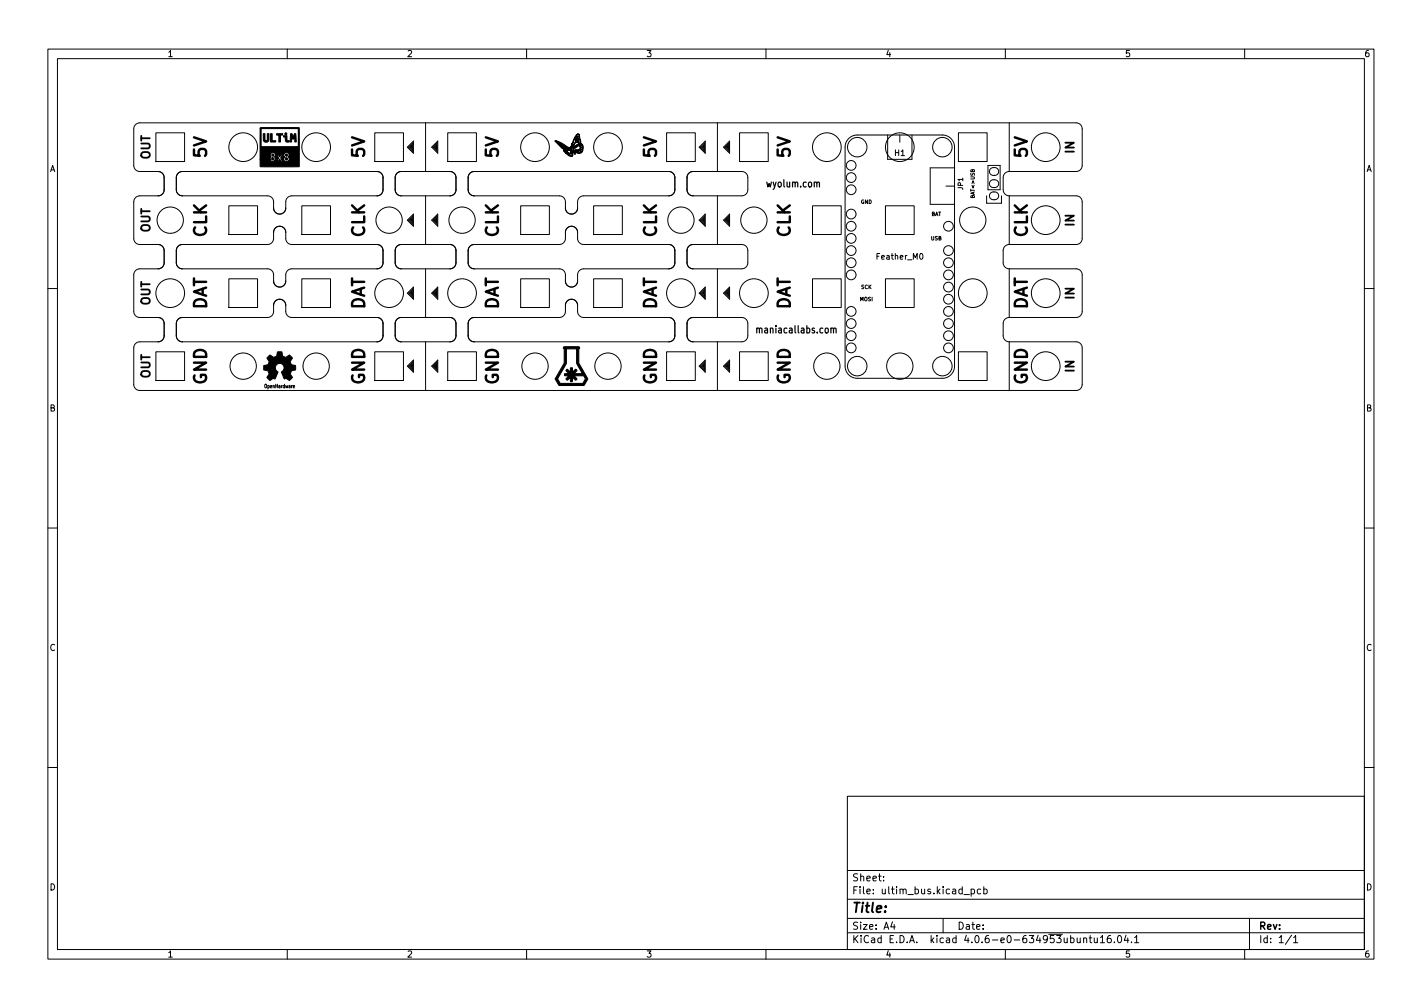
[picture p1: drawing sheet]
<svg xmlns="http://www.w3.org/2000/svg" width="297mm" height="210mm" viewBox="0 0 297 210" stroke-linecap="round" stroke-linejoin="round" font-family="sans-serif">
<defs><g id="words">
<g font-size="3.5">
<text x="43.2" y="32.9" transform="rotate(-90 43.2 32.9)">5V</text>
<text x="76.2" y="32.9" transform="rotate(-90 76.2 32.9)">5V</text>
<text x="104.1" y="32.9" transform="rotate(-90 104.1 32.9)">5V</text>
<text x="137.2" y="32.9" transform="rotate(-90 137.2 32.9)">5V</text>
<text x="165.1" y="32.9" transform="rotate(-90 165.1 32.9)">5V</text>
<text x="214.6" y="32.9" transform="rotate(-90 214.6 32.9)">5V</text>
<text x="43.2" y="49.6" transform="rotate(-90 43.2 49.6)">CLK</text>
<text x="76.2" y="49.6" transform="rotate(-90 76.2 49.6)">CLK</text>
<text x="104.1" y="49.6" transform="rotate(-90 104.1 49.6)">CLK</text>
<text x="137.2" y="49.6" transform="rotate(-90 137.2 49.6)">CLK</text>
<text x="165.1" y="49.6" transform="rotate(-90 165.1 49.6)">CLK</text>
<text x="214.6" y="49.6" transform="rotate(-90 214.6 49.6)">CLK</text>
<text x="43.2" y="64.8" transform="rotate(-90 43.2 64.8)">DAT</text>
<text x="76.2" y="64.8" transform="rotate(-90 76.2 64.8)">DAT</text>
<text x="104.1" y="64.8" transform="rotate(-90 104.1 64.8)">DAT</text>
<text x="137.2" y="64.8" transform="rotate(-90 137.2 64.8)">DAT</text>
<text x="165.1" y="64.8" transform="rotate(-90 165.1 64.8)">DAT</text>
<text x="214.6" y="64.8" transform="rotate(-90 214.6 64.8)">DAT</text>
<text x="43.2" y="80.4" transform="rotate(-90 43.2 80.4)">GND</text>
<text x="76.2" y="80.4" transform="rotate(-90 76.2 80.4)">GND</text>
<text x="104.1" y="80.4" transform="rotate(-90 104.1 80.4)">GND</text>
<text x="137.2" y="80.4" transform="rotate(-90 137.2 80.4)">GND</text>
<text x="165.1" y="80.4" transform="rotate(-90 165.1 80.4)">GND</text>
<text x="214.6" y="80.4" transform="rotate(-90 214.6 80.4)">GND</text>
</g>
<text font-size="2.8" x="178" y="190.6">Title:</text>
<g font-size="2.5">
<text x="31.4" y="33.3" transform="rotate(-90 31.4 33.3)">OUT</text>
<text x="224.4" y="32" transform="rotate(-90 224.4 32)">IN</text>
<text x="224.4" y="47.2" transform="rotate(-90 224.4 47.2)">IN</text>
<text x="31.4" y="48.6" transform="rotate(-90 31.4 48.6)">OUT</text>
<text x="31.4" y="63.8" transform="rotate(-90 31.4 63.8)">OUT</text>
<text x="224.4" y="62.4" transform="rotate(-90 224.4 62.4)">IN</text>
<text x="224.4" y="77.7" transform="rotate(-90 224.4 77.7)">IN</text>
<text x="31.4" y="79.1" transform="rotate(-90 31.4 79.1)">OUT</text>
</g>
<g font-size="2.1">
<text x="160.4" y="39.1">wyolum.com</text>
<text x="158.8" y="69.6">maniacallabs.com</text>
<text x="178" y="184">Sheet:</text>
<text x="178" y="186.7">File: ultim_bus.kicad_pcb</text>
<text x="178" y="196.9">KiCad E.D.A. kicad 4.0.6-e0-634953ubuntu16.04.1</text>
<text x="178" y="194.1">Size: A4</text>
<text x="200" y="194.1">Date:</text>
<text x="263" y="194.1">Rev:</text>
<text x="263" y="196.9">Id: 1/1</text>
</g>
<g font-size="1.8">
<text x="35" y="11.9">1</text>
<text x="85" y="11.9">2</text>
<text x="135" y="11.9">3</text>
<text x="185" y="11.9">4</text>
<text x="235" y="11.9">5</text>
<text x="285" y="11.9">6</text>
<text x="10.3" y="35.9">A</text>
<text x="285.3" y="35.9">A</text>
<text x="10.3" y="85.9">B</text>
<text x="285.3" y="85.9">B</text>
<text x="10.3" y="135.9">C</text>
<text x="285.3" y="135.9">C</text>
<text x="10.3" y="185.9">D</text>
<text x="285.3" y="185.9">D</text>
<text x="35" y="199.9">1</text>
<text x="85" y="199.9">2</text>
<text x="135" y="199.9">3</text>
<text x="185" y="199.9">4</text>
<text x="235" y="199.9">5</text>
<text x="285" y="199.9">6</text>
</g>
<g font-size="1.7">
<text x="186.9" y="32.5">H1</text>
<text x="183.3" y="54.2">Feather_M0</text>
</g>
<text font-size="1.4" x="201.2" y="39.6" transform="rotate(-90 201.2 39.6)">JP1</text>
<g font-size="1.1">
<text x="203.6" y="41.2" transform="rotate(-90 203.6 41.2)">BAT&lt;&gt;USB</text>
<text x="179.8" y="42.5">GND</text>
<text x="194.5" y="45.1">BAT</text>
<text x="194.5" y="50.2">USB</text>
<text x="179.6" y="62.9">MOSI</text>
<text x="179.9" y="60.3">SCK</text>
<text x="55.4" y="81">OpenHardware</text>
</g>
</g></defs>
<g fill="none" stroke="#000" stroke-width=".21">
<path d="M10 10.2h277v190.1h-277zM12 12.2h273v186.1h-273zM60 10.2v2M110 10.2v2M160 10.2v2M210 10.2v2M260 10.2v2M32.6 27.7h6v6h-6zM37.2 36.2l.9-.4h40.6a1.27 1.27 0 0 1 1.3 1.3v2.5a1.27 1.27 0 0 1-1.3 1.3h-17.7a1.27 1.27 0 0 0-1.3 1.3v1.2a1.27 1.27 0 0 1-1.3 1.3 1.27 1.27 0 0 1-1.3-1.3v-1.2a1.27 1.27 0 0 0-1.2-1.3h-17.8a1.27 1.27 0 0 1-1.3-1.3v-2.6zM78.3 27.7h6v6h-6zM82.9 36.2l.9-.4h10.2a1.27 1.27 0 0 1 1.2 1.3v2.5a1.27 1.27 0 0 1-1.2 1.3h-10.2a1.27 1.27 0 0 1-1.3-1.3l.1-2.6zM85.1 30.7l1.3-1.2v2.5z"/>
<path d="M85.3 30.7l.9-.9v1.8zM85.9 30.7l.1-.1v.3zM86.1 30.2v1l-.5-.5zM88.9 25.6v10.2M90.2 30.7l1.2-1.2v2.5zM91.1 30.6v.3l-.2-.2zM91.2 30.2v1l-.5-.5zM91.3 29.8v1.8l-.9-.9zM93.5 27.7h6v6h-6zM98.2 36.2l.9-.4h40.6a1.27 1.27 0 0 1 1.3 1.3v2.5a1.27 1.27 0 0 1-1.3 1.3h-17.8a1.27 1.27 0 0 0-1.3 1.3v1.2a1.27 1.27 0 0 1-1.2 1.3 1.27 1.27 0 0 1-1.3-1.3v-1.2a1.27 1.27 0 0 0-1.3-1.3h-17.7a1.27 1.27 0 0 1-1.3-1.3v-2.6zM139.2 27.7h6v6h-6zM143.9 36.2l.9-.4h10.1a1.27 1.27 0 0 1 1.3 1.3v2.5a1.27 1.27 0 0 1-1.3 1.3h-10.1a1.27 1.27 0 0 1-1.3-1.3v-2.6z"/>
<path d="M146 30.7l1.3-1.2v2.5zM146.6 30.7l.5-.5v1zM146.9 30.6v.3l-.1-.2zM147.2 29.8v1.8l-.9-.9zM149.9 25.6v10.2M151.1 30.7l1.3-1.2v2.5zM152 30.6v.3l-.1-.2zM152.1 30.2v1l-.5-.5zM152.3 29.8v1.8l-.9-.9zM154.5 27.7h6v6h-6zM177.3 28.9l.9-.6 .9-.1h17.7a2.54 2.54 0 0 1 2.6 2.5v45.7a2.54 2.54 0 0 1-2.6 2.6h-17.7a2.54 2.54 0 0 1-2.6-2.6v-45.7l.2-.8zM185.4 28.2v5.1h5.1v-5.1"/>
<path d="M188 28.2v1.5M197.6 38.9h1.8M199.4 35h-5.1v7.7h5.1M200.2 27.7h6v6h-6zM206.4 34.5h2.5v5.1h-2.5zM206.9 37.8l.4-.2 .5-.1a.81 .81 0 0 1 .8 .8 .81 .81 0 0 1-.8 .9h-.3a.81 .81 0 0 1-.8-.5 .81 .81 0 0 1 .2-.9zM206.9 35.2l.4-.2h.5a.81 .81 0 0 1 .8 .8 .81 .81 0 0 1-.8 .8h-.3a.81 .81 0 0 1-.8-.5 .81 .81 0 0 1 .2-.9zM210.8 35.8h14a1.27 1.27 0 0 0 1.3-1.3v-7.6a1.27 1.27 0 0 0-1.3-1.3h-195.6a1.27 1.27 0 0 0-1.3 1.3v7.6a1.27 1.27 0 0 0 1.3 1.3h3.8a1.27 1.27 0 0 1 1.3 1.3v2.5a1.27 1.27 0 0 1-1.3 1.3h-3.8a1.27 1.27 0 0 0-1.3 1.3v7.6a1.27 1.27 0 0 0 1.3 1.2h3.8a1.27 1.27 0 0 1 1.3 1.3v2.6a1.27 1.27 0 0 1-1.3 1.2h-3.8a1.27 1.27 0 0 0-1.3 1.3v7.6a1.27 1.27 0 0 0 1.3 1.3h3.8a1.27 1.27 0 0 1 1.3 1.3v2.5a1.27 1.27 0 0 1-1.3 1.3h-3.8a1.27 1.27 0 0 0-1.3 1.2v7.7a1.27 1.27 0 0 0 1.3 1.2h195.6a1.27 1.27 0 0 0 1.3-1.2v-7.7a1.27 1.27 0 0 0-1.3-1.2h-14M210.8 35.8a1.27 1.27 0 0 0-1.3 1.3v2.5a1.27 1.27 0 0 0 1.3 1.3M210.8 25.6v10.2M37.2 51.4l.9-.4h17.8a1.27 1.27 0 0 0 1.2-1.2v-1.3a1.27 1.27 0 0 1 1.3-1.3 1.27 1.27 0 0 1 1.3 1.3v1.3a1.27 1.27 0 0 0 1.3 1.2h17.7a1.27 1.27 0 0 1 1.3 1.3v2.6a1.27 1.27 0 0 1-1.3 1.2h-17.7a1.27 1.27 0 0 0-1.3 1.3v1.3a1.27 1.27 0 0 1-1.3 1.2 1.27 1.27 0 0 1-1.3-1.2v-1.3a1.27 1.27 0 0 0-1.2-1.3h-17.8a1.27 1.27 0 0 1-1.3-1.2v-2.7zM47.8 58.2h6v6h-6z"/>
<path d="M47.8 43h6v6h-6zM63 58.2h6v6h-6zM63 43h6v6h-6zM82.9 51.4l.9-.4h10.2a1.27 1.27 0 0 1 1.2 1.3v2.6a1.27 1.27 0 0 1-1.2 1.2h-10.2a1.27 1.27 0 0 1-1.3-1.2l.1-2.7zM85.1 46l1.3-1.3v2.5zM85.3 46l.9-.9v1.8zM85.6 46l.5-.5v1zM85.9 46l.1-.2v.3zM86.4 59.9v2.6l-1.3-1.3zM88.9 40.9v10.1M88.9 56.1v10.2M91.1 45.8v.3l-.2-.1z"/>
<path d="M91.2 45.5v1l-.5-.5zM91.3 45.1v1.8l-.9-.9zM91.4 44.7v2.5l-1.2-1.2zM91.4 59.9v2.6l-1.2-1.3zM98.2 51.4l.9-.4h17.7a1.27 1.27 0 0 0 1.3-1.2v-1.3a1.27 1.27 0 0 1 1.3-1.3 1.27 1.27 0 0 1 1.2 1.3v1.3a1.27 1.27 0 0 0 1.3 1.2h17.8a1.27 1.27 0 0 1 1.3 1.3v2.6a1.27 1.27 0 0 1-1.3 1.2h-17.8a1.27 1.27 0 0 0-1.3 1.3v1.3a1.27 1.27 0 0 1-1.2 1.2 1.27 1.27 0 0 1-1.3-1.2v-1.3a1.27 1.27 0 0 0-1.3-1.3h-17.7a1.27 1.27 0 0 1-1.3-1.2v-2.7zM108.8 58.2h6v6h-6zM108.8 43h6v6h-6zM124 58.2h6v6h-6zM124 43h6v6h-6zM143.9 51.4l.9-.4h10.1a1.27 1.27 0 0 1 1.3 1.3v2.6a1.27 1.27 0 0 1-1.3 1.2h-10.1a1.27 1.27 0 0 1-1.3-1.2v-2.7zM146 46l1.3-1.3v2.5zM146.6 46l.5-.5v1z"/>
<path d="M146.9 45.8v.3l-.1-.1zM147.2 45.1v1.8l-.9-.9zM147.3 59.9v2.6l-1.3-1.3zM149.9 40.9v10.1M149.9 56.1v10.2M151.1 46l1.3-1.3v2.5zM151.6 46l.5-.5v1zM152 45.8v.3l-.1-.1zM152.3 45.1v1.8l-.9-.9zM152.4 59.9v2.6l-1.3-1.3zM169.7 58.2h6v6h-6zM169.7 43h6v6h-6z"/>
<path d="M185 58.2h6v6h-6zM185 43h6v6h-6zM206.1 40.9v1.5h3.1v-1.5M206.9 40.3l.4-.2h.5a.81 .81 0 0 1 .8 .8 .81 .81 0 0 1-.8 .8h-.3a.81 .81 0 0 1-.8-.5 .81 .81 0 0 1 .2-.9zM210.8 40.9h14a1.27 1.27 0 0 1 1.3 1.3v7.6a1.27 1.27 0 0 1-1.3 1.2h-14M210.8 56.1h14a1.27 1.27 0 0 1 1.3 1.3v7.6a1.27 1.27 0 0 1-1.3 1.3h-14M210.8 51a1.27 1.27 0 0 0-1.3 1.3v2.6a1.27 1.27 0 0 0 1.3 1.2M210.8 40.9v10.1M210.8 56.1v10.2M10 60.2h2M32.6 73.5h6v5.9h-6zM37.2 66.7l.9-.4h17.8a1.27 1.27 0 0 0 1.2-1.3v-1.3a1.27 1.27 0 0 1 1.3-1.2 1.27 1.27 0 0 1 1.3 1.2v1.3a1.27 1.27 0 0 0 1.3 1.3h17.7a1.27 1.27 0 0 1 1.3 1.3v2.5a1.27 1.27 0 0 1-1.3 1.3h-40.6a1.27 1.27 0 0 1-1.3-1.3v-2.7z"/>
<path d="M78.3 73.5h6v5.9h-6zM82.9 66.7l.9-.4h10.2a1.27 1.27 0 0 1 1.2 1.3v2.5a1.27 1.27 0 0 1-1.2 1.3h-10.2a1.27 1.27 0 0 1-1.3-1.3l.1-2.7zM85.3 76.4l.9-.8v1.7zM85.3 61.2l.9-.9v1.8zM86 76.3v.3l-.1-.2zM86 61.1v.2l-.1-.1zM86.1 60.7v1l-.5-.5zM86.1 75.9v1.1l-.5-.6zM86.4 75.2v2.5l-1.3-1.3zM88.9 71.4v10.1M90.2 76.4l1.2-1.2v2.5zM90.9 76.4l.2-.1v.3z"/>
<path d="M91.1 61.1v.2l-.2-.1zM91.2 60.7v1l-.5-.5zM91.2 75.9v1.1l-.5-.6zM91.3 75.6v1.7l-.9-.9zM91.3 60.3v1.8l-.9-.9zM93.5 73.5h6v5.9h-6zM98.2 66.7l.9-.4h17.7a1.27 1.27 0 0 0 1.3-1.3v-1.3a1.27 1.27 0 0 1 1.3-1.2 1.27 1.27 0 0 1 1.2 1.2v1.3a1.27 1.27 0 0 0 1.3 1.3h17.8a1.27 1.27 0 0 1 1.3 1.3v2.5a1.27 1.27 0 0 1-1.3 1.3h-40.6a1.27 1.27 0 0 1-1.3-1.3v-2.7zM139.2 73.5h6v5.9h-6zM143.9 66.7l.9-.4h10.1a1.27 1.27 0 0 1 1.3 1.3v2.5a1.27 1.27 0 0 1-1.3 1.3h-10.1a1.27 1.27 0 0 1-1.3-1.3v-2.7zM146 76.4l1.3-1.2v2.5zM146.9 61.1v.2l-.1-.1zM146.9 76.3v.3l-.1-.2z"/>
<path d="M147.1 60.7v1l-.5-.5zM147.1 75.9v1.1l-.5-.6zM147.2 60.3v1.8l-.9-.9zM147.2 75.6v1.7l-.9-.9zM149.9 71.4v10.1M151.1 76.4l1.3-1.2v2.5zM151.9 76.4l.1-.1v.3zM152 61.1v.2l-.1-.1zM152.1 60.7v1l-.5-.5zM152.1 75.9v1.1l-.5-.6zM152.3 75.6v1.7l-.9-.9zM152.3 60.3v1.8l-.9-.9z"/>
<path d="M154.5 73.5h6v5.9h-6zM200.2 73.5h6v5.9h-6zM210.8 66.3a1.27 1.27 0 0 0-1.3 1.3v2.5a1.27 1.27 0 0 0 1.3 1.3M210.8 71.4v10.1M285 60.2h2M10 110.2h2M285 110.2h2M10 160.2h2M177 166.3h108v32h-108zM285 160.2h2M60 198.3v2M110 198.3v2"/>
<path d="M160 198.3v2M177 194.8h108M177 191.8h108M177 187.8h108M177 181.8h108M184.6 183.8v.1M184.6 183v.1M186.4 192.5l-.3 1h.9M186.8 193v1M197 191.8v3M201.4 186.8h1.1M202.9 185.7l.4-.1 .3 .3-.2 .7h-.5"/>
<path d="M202.9 185.6v1.5M204.9 185.7l-.5-.1-.3 .3 .2 .7h.6M205.5 185.7l.4-.1 .3 .3-.1 .7h-.6M205.5 185.1v1.5M210 198.3v2M226.4 196l.2-.2 .3 .1 .1 .9M226.4 195.8v1M227.5 195.8h.6M227.7 195.3v1.3l.4 .2M228.6 195.8v1h.4l.2-.1M229.2 195.8v1M229.9 195.8l.4-.5v1.5"/>
<path d="M229.9 196.8h.8M232 195.3l-.4 .1a1.01 1.01 0 0 0 0 1.4l.5-.1v-.5l-.2-.3h-.3l-.3 .3M232.8 196.7v.1M233.6 195.4l.2-.1a.8 .8 0 0 1 .5 .8 .8 .8 0 0 1-.5 .7 1 1 0 0 1-.2-1.4zM235.2 195.3l-.3 1h.9M235.6 195.8v1M236.4 196.7v.1M237 195.8l.4-.5v1.5M237 196.8h.9M260 198.3v2M261 191.8v6.5M269.8 195.3l-1.3 1.9"/>
<path d="M270.2 195.8l.4-.5v1.5M270.2 196.8h.9"/>
<circle cx="50.8" cy="30.7" r="3"/>
<circle cx="66" cy="30.7" r="3"/>
<circle cx="111.8" cy="30.7" r="3"/>
<circle cx="127" cy="30.7" r="3"/>
<circle cx="172.7" cy="30.7" r="3"/>
<circle cx="177.8" cy="39.6" r="1.02"/>
<circle cx="177.8" cy="34.5" r="1.02"/>
<circle cx="177.8" cy="37.1" r="1.02"/>
<circle cx="179.1" cy="30.7" r="2.03"/>
<circle cx="188" cy="30.7" r="3"/>
<circle cx="196.8" cy="30.7" r="2.03"/>
<circle cx="218.4" cy="30.7" r="3"/>
<circle cx="35.6" cy="46" r="2.75"/>
<circle cx="81.3" cy="46" r="2.75"/>
<circle cx="96.5" cy="46" r="2.75"/>
<circle cx="142.2" cy="46" r="2.75"/>
<circle cx="157.5" cy="46" r="2.75"/>
<circle cx="177.8" cy="47.2" r="1.02"/>
<circle cx="177.8" cy="49.8" r="1.02"/>
<circle cx="177.8" cy="44.7" r="1.02"/>
<circle cx="177.8" cy="57.4" r="1.02"/>
<circle cx="177.8" cy="52.3" r="1.02"/>
<circle cx="177.8" cy="54.9" r="1.02"/>
<circle cx="198.1" cy="52.3" r="1.02"/>
<circle cx="198.1" cy="47.2" r="1.02"/>
<circle cx="198.1" cy="57.4" r="1.02"/>
<circle cx="198.1" cy="59.9" r="1.02"/>
<circle cx="198.1" cy="54.9" r="1.02"/>
<circle cx="203.2" cy="46" r="2.75"/>
<circle cx="218.4" cy="46" r="3"/>
<circle cx="35.6" cy="61.2" r="3"/>
<circle cx="50.8" cy="76.4" r="2.75"/>
<circle cx="66" cy="76.4" r="2.75"/>
<circle cx="81.3" cy="61.2" r="3"/>
<circle cx="96.5" cy="61.2" r="3"/>
<circle cx="111.8" cy="76.4" r="2.75"/>
<circle cx="127" cy="76.4" r="2.75"/>
<circle cx="142.2" cy="61.2" r="3"/>
<circle cx="157.5" cy="61.2" r="3"/>
<circle cx="172.7" cy="76.4" r="2.75"/>
<circle cx="177.8" cy="67.6" r="1.02"/>
<circle cx="177.8" cy="65" r="1.02"/>
<circle cx="177.8" cy="70.1" r="1.02"/>
<circle cx="177.8" cy="72.6" r="1.02"/>
<circle cx="179.1" cy="76.4" r="2.03"/>
<circle cx="188" cy="76.4" r="2.75"/>
<circle cx="196.8" cy="76.4" r="2.03"/>
<circle cx="198.1" cy="72.6" r="1.02"/>
<circle cx="198.1" cy="67.6" r="1.02"/>
<circle cx="198.1" cy="70.1" r="1.02"/>
<circle cx="198.1" cy="65" r="1.02"/>
<circle cx="198.1" cy="62.5" r="1.02"/>
<circle cx="203.2" cy="61.2" r="3"/>
<circle cx="218.4" cy="61.2" r="3"/>
<circle cx="218.4" cy="76.4" r="3"/>
</g>
<path d="M158.1 68.6l.2-.1 .3 .1v.9M158.1 68.5v1" fill="none" stroke="#000" stroke-width=".25"/>
<g fill="#000" stroke="#000" stroke-width=".21">
<path d="M55 27.9h.4v.9a.35 .35 0 0 0-.1 .4 .35 .35 0 0 0 .5 .1v-1.4h.4v.7a.75 .75 0 0 1-.1 .8 .75 .75 0 0 1-.8 .3l-.3-.4zM56.5 27.9h.4v1.5h.7v.2h-1.1zM54.4 26.7l7.8-.1a.27 .27 0 0 1 .3 .1 .27 .27 0 0 1 0 .4v7.7h-7.8a.29 .29 0 0 1-.3 0 .29 .29 0 0 1-.1-.4v-1.1h2.1a.62 .62 0 0 0 .9 .3h.5a.4 .4 0 0 0 .6-.3h.1a.38 .38 0 0 0 .5 .3l-.2-.4h.4a.58 .58 0 0 0 .9 .5 .58 .58 0 0 0 .1-1 .51 .51 0 0 0-.1-.7 .51 .51 0 0 0-.7 0 .51 .51 0 0 0 .1 .8l-.3 .4h-.4l-.2-.2 .4-.7h-.3l-.3 .4-.3-.4h-.3l.4 .7-.4 .6h-.5a.48 .48 0 0 0 .3-.4 .48 .48 0 0 0-.3-.4 .51 .51 0 0 0 .1-.8 .51 .51 0 0 0-.8 0 .51 .51 0 0 0 .1 .8l-.3 .5h-2.1v-6.4h.2v3.7h7.8v-3.7h-8zM57.8 27.9h1.3l-.1 .3h-.4v1.4h-.3v-1.4h-.5zM59.2 28.3h.7v.5a.36 .36 0 0 0 0 .5 .36 .36 0 0 0 .5 .1 .37 .37 0 0 1-.3 .3 .37 .37 0 0 1-.4-.1l-.1-1h-.4zM60.7 27.9h.3l.2 .8 .3-.8h.3l.1 1.7h-.3v-1.2l-.2 .6h-.3l-.2-.6v1.2h-.3zM117.7 31.2l1.4 .1 .2 .1a.69 .69 0 0 1 .4 .9v.1a.54 .54 0 0 1-1 0h.2a.3 .3 0 0 0 .4 .2 .3 .3 0 0 0 .2-.4l-.3-.2-.3 .4h-.2l-.6-.4 .8 .4 .1-.3h.1l-.7-.2a.45 .45 0 0 1-.6-.4h.1a.51 .51 0 0 0 .8 .4l-.7-.4h.3h-.5l-.1-.2 .2 .2a.83 .83 0 0 1 .9 .4l.3 .1h.2h-.1l.1-.1 .2 .3v-.3l-.4-.1h.4a1.23 1.23 0 0 0-1.2-.4l-.6-.1zM116 29.4l1.2 .4 2 1.1 .3-.7-.1-.2 .1 .2 .5-1.4a1.21 1.21 0 0 1 .9-.8l.3 1a.75 .75 0 0 1 .1 .8 .75 .75 0 0 1-.7 .5l-1.2 .7 .9-1.3h-.2l.2-.4h.5h-.5l.3-.8h.1h-.1l.1-.1-.3 .5h.4h-.2a.19 .19 0 0 0-.2 .2 .19 .19 0 0 0 .3 .2l.2-.1-.1 .1a.27 .27 0 0 0-.4 0 .27 .27 0 0 0 0 .4l.5-.1-.1 .1a.86 .86 0 0 0-1 .8l-.2 .3 1.6-1-.3-1.7a1.1 1.1 0 0 0-.9 1.1l-.4 1.6h-.1v-.5a.51 .51 0 0 0 0 .9l.6 .8 .1 .2-.7-.7a.81 .81 0 0 0-1.1-.3 1.66 1.66 0 0 1-1.7-1l-.7-.7 .6 .5a1.88 1.88 0 0 0 1.9 1h.3l-.7-.2h-.7l.7-.1h-.7h.6l-.4-.2-.5-.1h.5h-.5h.3l-.3-.3h-.3h.4h-.4l.2-.1-.4-.2 2.5 1.3-.1-.2-.5-.1-1.3-.9-1.2-.4zM119.8 31l1.3-.9a.53 .53 0 0 1 .6 .1 .53 .53 0 0 1 .1 .7l-.1 .5a1.03 1.03 0 0 1-1.8 .2l-.2-.3 .9 .5 .5 .1-.9-.5h.1a.91 .91 0 0 0 1.2 .3v-.1l-.7-.2h-.6l.9 .1a.3 .3 0 0 0 .4 .1 .3 .3 0 0 0 .1-.4l-1.4 .2 .7-.1 .3-.2a.31 .31 0 0 0 .4 .1 .31 .31 0 0 0 0-.5l-.4 .4 .1-.3-.3-.2h.2a.25 .25 0 0 0 .3 .2 .25 .25 0 0 0 .2-.3 .25 .25 0 0 0-.3-.2l-.4 .3 .5-.4a1.78 1.78 0 0 0-1.3 .7l-.5 .4zM56 74.5l.4-.4 .8 .5 .3-.1a1.08 1.08 0 0 0 .5-1l.5-.1a.33 .33 0 0 1 .4 .1 .33 .33 0 0 1 .1 .4 .72 .72 0 0 0 .5 .7 .72 .72 0 0 0 .8-.4l.3 .1 .5 .5-.1 .1a.82 .82 0 0 0-.2 1 .82 .82 0 0 0 .9 .4v.9l-.2 .1a.54 .54 0 0 0-.7 .5l-.2 .3 .3 .3a.36 .36 0 0 1 .2 .4 .36 .36 0 0 1-.3 .3l-.3 .3a.4 .4 0 0 1-.5-.3l-.3-.1-.3 .1-.6-1.4a.94 .94 0 0 0 .4-1.5 .94 .94 0 0 0-1.5 0 .94 .94 0 0 0 .4 1.5l-.6 1.4h-.2a.34 .34 0 0 0-.5 .1 .36 .36 0 0 1-.4 .2 .36 .36 0 0 1-.3-.3l-.3-.3a.85 .85 0 0 0 .3-1.1 .85 .85 0 0 0-1-.5v-.9a.99 .99 0 0 0 1.1-.8l-.3-.5a.26 .26 0 0 1-.1-.3 .26 .26 0 0 1 .2-.2zM117.7 72.5l1.6-.1a2.64 2.64 0 0 1 1.8 .2l-.2 .3v2.9l1.5 2.7a.75 .75 0 0 1 0 1.3l-.4 .7h-5.2l-.8-1.4h.5l.5 1h4.7l.6-1-.4-.6h-2l.3 .3a.29 .29 0 0 1 .3 .2 .29 .29 0 0 1-.2 .3 .29 .29 0 0 1-.4-.2l-.3-.3v.5a.26 .26 0 0 1-.1 .4 .26 .26 0 0 1-.3-.1l-.1-.8-.3 .3a.31 .31 0 0 1-.3 .3 .31 .31 0 0 1-.3-.3l.6-.6h-.5a.27 .27 0 0 1-.4-.3 .27 .27 0 0 1 .5-.2h.4l-.4-.4a.25 .25 0 0 1-.1-.4 .25 .25 0 0 1 .4 .1l.4 .4v-.4a.32 .32 0 0 1 0-.4 .32 .32 0 0 1 .5-.1v.9l.4-.4a.26 .26 0 0 1 .4-.1 .26 .26 0 0 1-.1 .4l-.4 .4h1.8l-.7-1.1a2.71 2.71 0 0 1-.6-2.5v-1.6h-2.1v3.1l-1.8 3.2h-.5l1.4-2.4a3.4 3.4 0 0 0 .5-2.4z"/>
<circle cx="57" cy="33.2" r=".25"/>
<circle cx="57" cy="32.4" r=".22"/>
<circle cx="59.7" cy="28" r=".22"/>
<circle cx="59.8" cy="33.2" r=".27"/>
<circle cx="59.8" cy="32.4" r=".23"/>
</g>
<use href="#words"/>
</svg>
